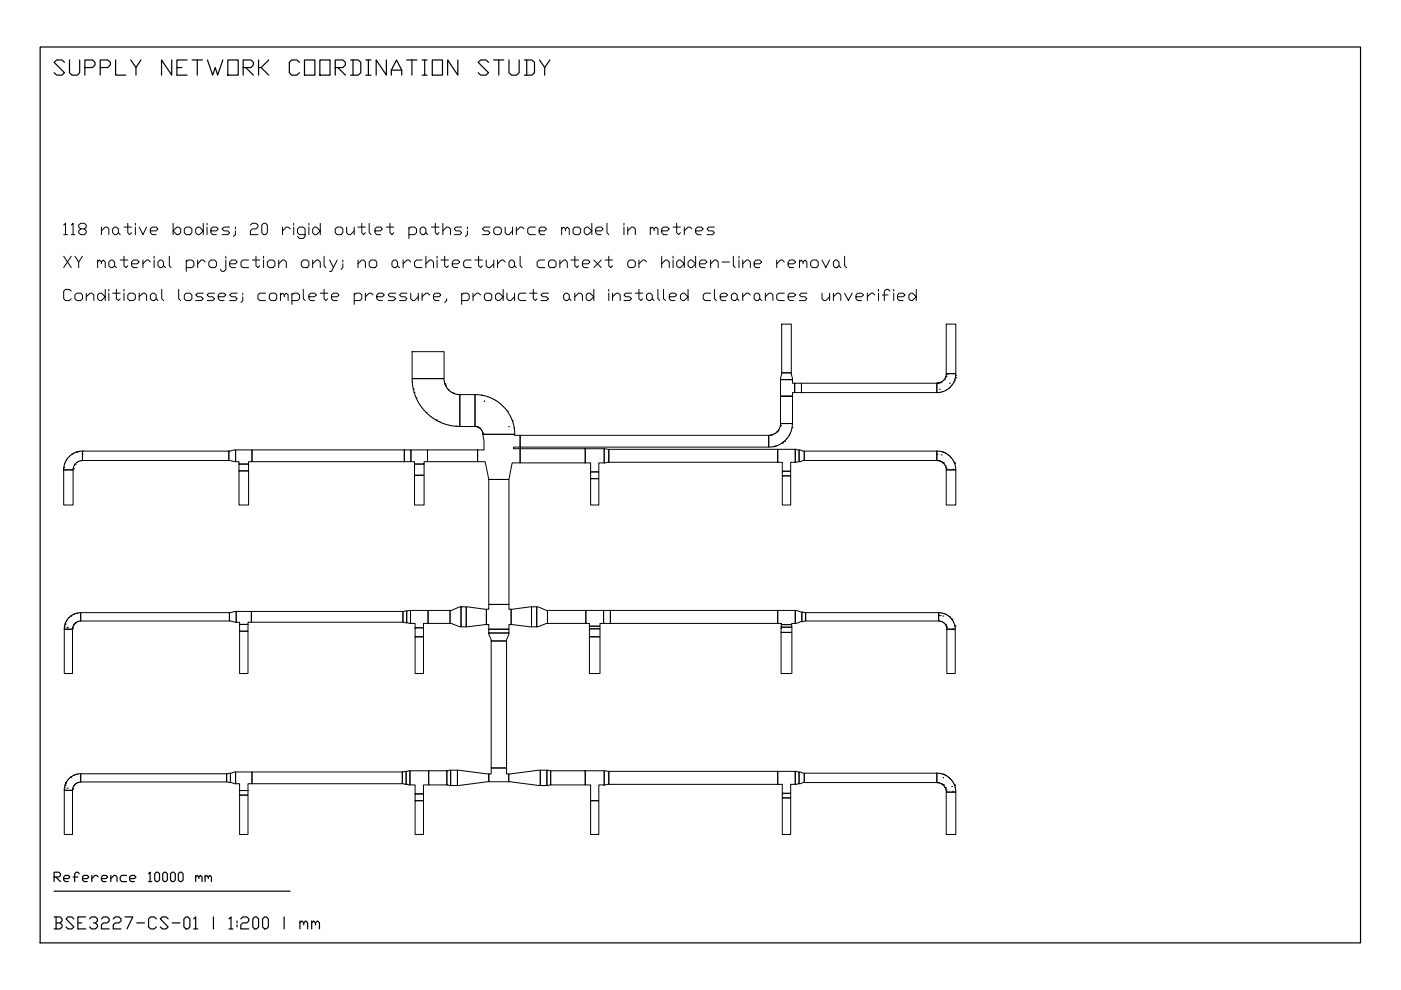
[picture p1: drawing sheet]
<svg xmlns="http://www.w3.org/2000/svg" width="297mm" height="210mm" viewBox="0 0 297 210" stroke-linecap="round" stroke-linejoin="round" font-family="sans-serif">
<defs><g id="words">
<text font-size="6.6" x="10.2" y="17.3">SUPPLY NETWORK COORDINATION STUDY</text>
<text font-size="5.7" x="10.2" y="198.3">BSE3227-CS-01 | 1:200 | mm</text>
<text font-size="4.9" x="10.2" y="188">Reference 10000 mm</text>
</g></defs>
<!-- layer: NOTES -->
<g fill="none" stroke="#000" stroke-width=".21">
<path d="M13.5 47.7l.4-.4v2.5M13.5 49.8h.8M13.5 54.3l1.6 2.4M15.1 47.7l.4-.4v2.5M15.1 49.8h.8M15.1 54.3l-1.6 2.4M15.9 54.3l.8 1.3v1.1M17.1 48.5l-.4-.4v-.4l.4-.4h.8l.4 .4v.4l-.4 .4h-.8l-.4 .5v.3l.4 .5h.8l.4-.5v-.3l-.4-.5M17.5 54.3l-.8 1.3M20.7 55.6l.4-.5 .4 .5v.3M20.7 55.1v1.6M21.5 49l.8-.9h.4l.4 .4v1.3"/>
<path d="M21.5 55.6l.4-.5 .4 .5v1.1M21.5 48.1v1.7M23.1 55.6l.4-.5h.4l.4 .5v.8l-.4 .3h-.4l-.4-.3zM23.9 48.5l.4-.4h.4l.4 .4v.8l-.4 .5h-.4l-.4-.5zM24.3 56.4l.4 .3M25.1 49.3l.4 .5M25.5 55.1h1.6M26.3 54.3v2.1l.4 .3 .4-.3M26.3 48.1h1.6M27.1 47.3v2l.4 .5 .4-.5M27.9 55.9h1.2l.4-.3-.4-.5h-.8l-.4 .5v.8l.4 .3h.8M28.7 47.3v.4"/>
<path d="M28.7 48.1v1.7M29.5 48.1l.8 1.7 .8-1.7M30.3 55.1v1.6M31.9 49h1.2l.4-.5-.4-.4h-.8l-.4 .4v.8l.4 .5h.8M31.9 55.6l-.4-.5h-.4l-.8 .8M32.7 54.3v.5M32.7 55.1v1.6M33.9 55.1h.4l.4 .5v.8l-.4 .3h-.4l-.4-.3v-.8zM34.7 56.4l.4 .3M35.9 54.3v2.1l.4 .3M36.7 49l.8-.9h.4l.4 .4v.8l-.4 .5h-.4zM36.7 47.3v2.5"/>
<path d="M39.1 48.5l.4-.4h.8l.4 .4v.8l-.4 .5h-.8l-.4-.5zM39.5 55.6l.4-.5h.8l.4 .5v.8l-.4 .3h-1.2M39.5 55.1v2.4M41.5 48.5l.4-.4h.4l.8 .9-.8 .8h-.4l-.4-.5zM41.9 55.1v1.6M43.1 47.3v2.5M43.5 55.6l-.4-.5h-.4l-.8 .8M43.9 47.3v.4M43.9 48.1v1.7M44.7 49h1.2l.4-.5-.4-.4h-.8l-.4 .4v.8l.4 .5h.8M44.7 55.1h.8l.4 .5v.8l-.4 .3h-.8l-.4-.3v-.8zM47.9 55.1v2l-.4 .4h-.4l-.4-.4"/>
<path d="M47.9 54.3v.5M48.7 48.1h-1.2l-.4 .4 .4 .5h.8l.4 .3-.4 .5h-1.2M48.7 55.9h1.2l.4-.3-.4-.5h-.8l-.4 .5v.8l.4 .3h.8M49.9 49v.8l-.4 .3M49.9 48.1v.4M52.7 55.1h-1.2l-.4 .5v.8l.4 .3h1.2M53.1 47.7l.4-.4h.8l.4 .4v.4l-.4 .4h-.8l-.4 .5v.8h1.6M53.5 55.1h1.6M54.3 54.3v2.1l.4 .3 .4-.3M55.9 47.3h.4l.4 .4v1.6l-.4 .5h-.4l-.4-.5v-1.6zM55.9 54.3v.5M55.9 55.1v1.6"/>
<path d="M56.7 55.6l.4-.5h.8l.4 .5v.8l-.4 .3h-.8l-.4-.3zM59.1 55.9l.8-.8h.4l.4 .5v1.1M59.1 55.1v1.6M59.9 48.1v1.7M61.5 48.5l-.4-.4h-.4l-.8 .9M62.3 47.3v.4M62.3 48.1v1.7M63.9 55.6l.4-.5h.8l.4 .5v.8l-.4 .3h-.8l-.4-.3zM64.7 49.8h-1.2l-.4-.5v-.8l.4-.4h.8l.4 .4v1.6l-.4 .5h-.8l-.4-.5M65.5 47.3v.4M65.5 48.1v1.7M66.3 55.9l.8-.8h.4l.4 .5v1.1"/>
<path d="M66.3 55.1v1.6M66.7 48.1h.4l.8 .9-.8 .8h-.4l-.4-.5v-.8zM67.9 47.3v2.5M68.7 54.3v2.1l.4 .3M69.9 55.1l.8 1.6M71.1 48.5l.4-.4h.8l.4 .4v.8l-.4 .5h-.8l-.4-.5zM71.5 55.1l-1.2 2.4h-.4M72.7 55.9v.8l-.4 .4M72.7 55.1v.5M73.5 48.1v1.2l.4 .5h.4l.8-.8M75.1 48.1v1.7M75.9 55.9l.8-.8h.4l.4 .5v1.1"/>
<path d="M75.9 48.1h1.6M75.9 55.1v1.6M76.7 47.3v2l.4 .5 .4-.5M78.3 47.3v2l.4 .5M78.7 55.1h.8l.4 .5v.8l-.4 .3h-.8l-.4-.3v-.8zM79.5 49h1.2l.4-.5-.4-.4h-.8l-.4 .4v.8l.4 .5h.8M81.9 48.1h1.6M82.7 47.3v2l.4 .5 .4-.5M83.5 55.1h.4l.4 .5v.8l-.4 .3h-.4l-.4-.3v-.8zM84.3 56.4l.4 .3M85.5 55.1v1.6M86.7 48.5l.4-.4h.8l.4 .4v.8l-.4 .5h-1.2"/>
<path d="M86.7 48.1v2.5M87.1 55.6l-.4-.5h-.4l-.8 .8M89.1 48.5l.4-.4h.4l.4 .4v.8l-.4 .5h-.4l-.4-.5zM89.5 55.1h-1.2l-.4 .5v.8l.4 .3h1.2M90.3 55.9l.8-.8h.4l.4 .5v1.1M90.3 49.3l.4 .5M90.3 54.3v2.4M91.5 48.1h1.6M92.3 47.3v2l.4 .5 .4-.5M92.7 54.3v.5M92.7 55.1v1.6M93.5 55.1h1.6"/>
<path d="M93.9 49l.8-.9h.4l.4 .4v1.3M93.9 47.3v2.5M94.3 54.3v2.1l.4 .3 .4-.3M95.9 55.9h1.2l.4-.3-.4-.5h-.8l-.4 .5v.8l.4 .3h.8M97.9 48.1h-1.2l-.4 .4 .4 .5h.8l.4 .3-.4 .5h-1.2M99.1 49v.8l-.4 .3M99.1 48.1v.4M99.9 55.1h-1.2l-.4 .5v.8l.4 .3h1.2M100.7 55.1h1.6M101.5 54.3v2.1l.4 .3 .4-.3M103.1 55.1v1.3l.4 .3h.4l.8-.8M103.9 48.1h-1.2l-.4 .4 .4 .5h.8l.4 .3-.4 .5h-1.2"/>
<path d="M104.7 55.1v1.6M105.1 48.1h.8l.4 .4v.8l-.4 .5h-.8l-.4-.5v-.8zM105.5 55.1v1.6M107.1 48.1v1.2l.4 .5h.4l.8-.8M107.1 55.6l-.4-.5h-.4l-.8 .8M108.3 55.1h.4l.4 .5v.8l-.4 .3h-.4l-.4-.3v-.8zM108.7 48.1v1.7M109.1 56.4l.4 .3M109.5 48.1v1.7M110.3 54.3v2.1l.4 .3M111.1 48.5l-.4-.4h-.4l-.8 .9M113.5 48.1h-1.2l-.4 .4v.8l.4 .5h1.2"/>
<path d="M114.3 49h1.2l.4-.5-.4-.4h-.8l-.4 .4v.8l.4 .5h.8M115.5 55.1h-1.2l-.4 .5v.8l.4 .3h1.2M116.7 55.1h.8l.4 .5v.8l-.4 .3h-.8l-.4-.3v-.8zM118.7 55.9l.8-.8h.4l.4 .5v1.1M118.7 55.1v1.6M119.1 48.5l.4-.4 .4 .4v.5M119.1 48.1v1.7M119.9 48.5l.4-.4 .4 .4v1.3M121.1 55.1h1.6M121.9 48.1h.8l.4 .4v.8l-.4 .5h-.8l-.4-.5v-.8zM121.9 54.3v2.1l.4 .3 .4-.3M123.5 55.9h1.2l.4-.3-.4-.5h-.8l-.4 .5v.8l.4 .3h.8"/>
<path d="M123.9 48.5l.4-.4h.4l.8 .9-.8 .8h-.4l-.4-.5zM125.5 47.3v2.5M125.9 55.1l1.6 1.6M126.3 49h1.2l.4-.5-.4-.4h-.8l-.4 .4v.8l.4 .5h.8M127.5 55.1l-1.6 1.6M128.3 55.1h1.6M128.7 47.3v2l.4 .5M129.1 54.3v2.1l.4 .3 .4-.3M132.3 47.3v.4M132.3 48.1v1.7M133.1 49l.8-.9h.4l.4 .4v1.3M133.1 48.1v1.7"/>
<path d="M133.5 55.1h.8l.4 .5v.8l-.4 .3h-.8l-.4-.3v-.8zM135.5 55.1v1.6M137.1 55.6l-.4-.5h-.4l-.8 .8M137.9 48.5l.4-.4 .4 .4v.5M137.9 48.1v1.7M138.7 48.5l.4-.4 .4 .4v1.3M140.3 49h1.2l.4-.5-.4-.4h-.8l-.4 .4v.8l.4 .5h.8M140.3 55.9l.8-.8h.4l.4 .5v1.1M140.3 54.3v2.4M142.7 48.1h1.6M142.7 54.3v.5M142.7 55.1v1.6"/>
<path d="M143.5 47.3v2l.4 .5 .4-.5M143.9 55.1h.4l.8 .8-.8 .8h-.4l-.4-.3v-.8zM145.1 48.1v1.7M145.1 54.3v2.4M146.3 55.1h.4l.8 .8-.8 .8h-.4l-.4-.3v-.8zM146.7 48.5l-.4-.4h-.4l-.8 .9M147.5 49h1.2l.4-.5-.4-.4h-.8l-.4 .4v.8l.4 .5h.8M147.5 54.3v2.4M148.3 55.9h1.2l.4-.3-.4-.5h-.8l-.4 .5v.8l.4 .3h.8M150.7 55.9l.8-.8h.4l.4 .5v1.1M150.7 55.1v1.6M151.5 48.1h-1.2l-.4 .4 .4 .5h.8l.4 .3-.4 .5h-1.2"/>
<path d="M153.1 55.6h1.6M155.5 54.3v2.1l.4 .3M156.7 54.3v.5M156.7 55.1v1.6M157.5 55.9l.8-.8h.4l.4 .5v1.1M157.5 55.1v1.6M159.9 55.9h1.2l.4-.3-.4-.5h-.8l-.4 .5v.8l.4 .3h.8M164.7 55.1v1.6M166.3 55.6l-.4-.5h-.4l-.8 .8M167.1 55.9h1.2l.4-.3-.4-.5h-.8l-.4 .5v.8l.4 .3h.8M169.5 55.6l.4-.5 .4 .5v.3M169.5 55.1v1.6"/>
<path d="M170.3 55.6l.4-.5 .4 .5v1.1M171.9 55.6l.4-.5h.8l.4 .5v.8l-.4 .3h-.8l-.4-.3zM174.3 55.1l.8 1.6 .8-1.6M177.1 55.1h.4l.4 .5v.8l-.4 .3h-.4l-.4-.3v-.8zM177.9 56.4l.4 .3M179.1 54.3v2.1l.4 .3M15.1 61.7l-.4-.3h-.8l-.4 .3v1.6l.4 .4h.8l.4-.4M15.9 62.5l.4-.3h.8l.4 .3v.8l-.4 .4h-.8l-.4-.4zM18.3 62.9l.8-.7h.4l.4 .3v1.2M18.3 62.2v1.5M20.7 62.5l.4-.3h.4l.8 .7-.8 .8h-.4l-.4-.4zM22.3 61.4v2.3"/>
<path d="M23.1 61.4v.3M23.1 62.2v1.5M23.9 62.2h1.6M24.7 61.4v1.9l.4 .4 .4-.4M26.3 61.4v.3M26.3 62.2v1.5M27.1 62.5l.4-.3h.8l.4 .3v.8l-.4 .4h-.8l-.4-.4zM29.5 62.9l.8-.7h.4l.4 .3v1.2M29.5 62.2v1.5M31.9 62.5l.4-.3h.4l.4 .3v.8l-.4 .4h-.4l-.4-.4zM33.1 63.3l.4 .4M34.3 61.4v1.9l.4 .4"/>
<path d="M37.9 61.4v1.9l.4 .4M39.1 62.5l.4-.3h.8l.4 .3v.8l-.4 .4h-.8l-.4-.4zM43.1 62.2h-1.2l-.4 .3 .4 .4h.8l.4 .4-.4 .4h-1.2M45.5 62.2h-1.2l-.4 .3 .4 .4h.8l.4 .4-.4 .4h-1.2M46.3 62.9h1.2l.4-.4-.4-.3h-.8l-.4 .3v.8l.4 .4h.8M50.3 62.2h-1.2l-.4 .3 .4 .4h.8l.4 .4-.4 .4h-1.2M51.5 62.9v.8l-.4 .4M51.5 62.2v.3M56.3 62.2h-1.2l-.4 .3v.8l.4 .4h1.2M57.1 62.5l.4-.3h.8l.4 .3v.8l-.4 .4h-.8l-.4-.4zM59.5 62.5l.4-.3 .4 .3v.4M59.5 62.2v1.5"/>
<path d="M60.3 62.5l.4-.3 .4 .3v1.2M61.9 62.5l.4-.3h.8l.4 .3v.8l-.4 .4h-1.2M61.9 62.2v2.3M64.3 61.4v1.9l.4 .4M65.5 62.9h1.2l.4-.4-.4-.3h-.8l-.4 .3v.8l.4 .4h.8M67.9 62.2h1.6M68.7 61.4v1.9l.4 .4 .4-.4M70.3 62.9h1.2l.4-.4-.4-.3h-.8l-.4 .3v.8l.4 .4h.8M75.1 62.5l.4-.3h.8l.4 .3v.8l-.4 .4h-1.2M75.1 62.2v2.3M77.5 62.2v1.5M79.1 62.5l-.4-.3h-.4l-.8 .7"/>
<path d="M79.9 62.9h1.2l.4-.4-.4-.3h-.8l-.4 .3v.8l.4 .4h.8M83.9 62.2h-1.2l-.4 .3 .4 .4h.8l.4 .4-.4 .4h-1.2M86.3 62.2h-1.2l-.4 .3 .4 .4h.8l.4 .4-.4 .4h-1.2M87.1 62.2v1.1l.4 .4h.4l.8-.8M88.7 62.2v1.5M89.5 62.2v1.5M91.1 62.5l-.4-.3h-.4l-.8 .7M91.9 62.9h1.2l.4-.4-.4-.3h-.8l-.4 .3v.8l.4 .4h.8M94.7 63.3v.4l-.4 .4M97.9 62.5l.4-.3h.8l.4 .3v.8l-.4 .4h-1.2M97.9 62.2v2.3M100.3 62.2v1.5"/>
<path d="M101.9 62.5l-.4-.3h-.4l-.8 .7M102.7 62.5l.4-.3h.8l.4 .3v.8l-.4 .4h-.8l-.4-.4zM105.1 62.5l.4-.3h.4l.8 .7-.8 .8h-.4l-.4-.4zM106.7 61.4v2.3M107.5 62.2v1.1l.4 .4h.4l.8-.8M109.1 62.2v1.5M111.5 62.2h-1.2l-.4 .3v.8l.4 .4h1.2M112.3 62.2h1.6M113.1 61.4v1.9l.4 .4 .4-.4M116.3 62.2h-1.2l-.4 .3 .4 .4h.8l.4 .4-.4 .4h-1.2M119.5 62.5l.4-.3h.4l.4 .3v.8l-.4 .4h-.4l-.4-.4zM120.7 63.3l.4 .4"/>
<path d="M121.9 62.9l.8-.7h.4l.4 .3v1.2M121.9 62.2v1.5M124.3 62.5l.4-.3h.4l.8 .7-.8 .8h-.4l-.4-.4zM125.9 61.4v2.3M129.1 61.4v.3M129.1 62.2v1.5M129.9 62.9l.8-.7h.4l.4 .3v1.2M129.9 62.2v1.5M133.9 62.2h-1.2l-.4 .3 .4 .4h.8l.4 .4-.4 .4h-1.2M134.7 62.2h1.6M135.5 61.4v1.9l.4 .4 .4-.4M137.1 62.5l.4-.3h.4l.4 .3v.8l-.4 .4h-.4l-.4-.4z"/>
<path d="M138.3 63.3l.4 .4M139.5 61.4v1.9l.4 .4M140.7 61.4v1.9l.4 .4M141.9 62.9h1.2l.4-.4-.4-.3h-.8l-.4 .3v.8l.4 .4h.8M144.3 62.5l.4-.3h.4l.8 .7-.8 .8h-.4l-.4-.4zM145.9 61.4v2.3M150.7 62.2h-1.2l-.4 .3v.8l.4 .4h1.2M151.5 61.4v1.9l.4 .4M152.7 62.9h1.2l.4-.4-.4-.3h-.8l-.4 .3v.8l.4 .4h.8M155.1 62.5l.4-.3h.4l.4 .3v.8l-.4 .4h-.4l-.4-.4zM156.3 63.3l.4 .4M157.5 62.2v1.5"/>
<path d="M159.1 62.5l-.4-.3h-.4l-.8 .7M159.9 62.5l.4-.3h.4l.4 .3v.8l-.4 .4h-.4l-.4-.4zM161.1 63.3l.4 .4M162.3 62.9l.8-.7h.4l.4 .3v1.2M162.3 62.2v1.5M166.3 62.2h-1.2l-.4 .3v.8l.4 .4h1.2M167.1 62.9h1.2l.4-.4-.4-.3h-.8l-.4 .3v.8l.4 .4h.8M171.1 62.2h-1.2l-.4 .3 .4 .4h.8l.4 .4-.4 .4h-1.2M174.3 62.2v1.1l.4 .4h.4l.8-.8M175.9 62.2v1.5M176.7 62.9l.8-.7h.4l.4 .3v1.2M176.7 62.2v1.5"/>
<path d="M179.1 62.2l.8 1.5 .8-1.5M181.5 62.9h1.2l.4-.4-.4-.3h-.8l-.4 .3v.8l.4 .4h.8M183.9 62.2v1.5M185.5 62.5l-.4-.3h-.4l-.8 .7M186.3 61.4v.3M186.3 62.2v1.5M187.1 62.5h1.2M188.7 61.7l-.4-.3h-.4l-.4 .3v2M189.5 61.4v.3M189.5 62.2v1.5M190.3 62.9h1.2l.4-.4-.4-.3h-.8l-.4 .3v.8l.4 .4h.8M192.7 62.5l.4-.3h.4l.8 .7-.8 .8h-.4l-.4-.4z"/>
<path d="M194.3 61.4v2.3"/>
</g>
<!-- layer: MATERIAL -->
<g fill="none" stroke="#000" stroke-width=".21">
<path d="M87.4 74.6h6.7v5.7h-6.7zM165.7 79.1h2.1l.2 1.4h-2.5zM165.7 68.7h2.1v10.4h-2.1zM200.5 79.9h.1M200.6 68.7h2v10.5h-2zM200.6 79.2h2l-.2 1.6-.6 .9-.9 .9-1 .5-1.3 .1v-1.9l1-.3 .6-.4 .3-.7zM200.6 79.4h.1M202.6 79.6h.1M13.5 99.6h2v7.5h-2zM13.5 99.1h.1M13.7 98.4h.1M14.7 96.7l1.3-.8 1.5-.3v2l-.7 .2-.7 .4-.5 .7-.1 .7h-2l.3-1.5z"/>
<path d="M15.3 96.3h.1M15.5 99.4h.1M15.5 99.3h.1M15.9 98.4h.1M16.1 95.9h.1M16.3 95.8h.1M16.5 95.8h.1M16.8 97.8h.1M17.1 97.7h.1M17.4 96.3h.1M17.5 95.6h.1M17.5 95.6h31v2h-31z"/>
<path d="M48.5 95.6l1.5-.2v2.5l-1.5-.3zM50 95.4h3.4v2.5h-.7v.5h-2v-.5h-.7zM50.7 99.8h2v7.3h-2zM50.7 98.4h2v1.4h-2zM53.4 95.4h32.3v2.5h-32.3zM85.7 95.4h1.4v2.5h-1.4zM87.1 95.4h3.5v2.5h-.7v.5h-2v-.5h-.8zM87.4 80.3h6.7l.3 1.2 .6 1 1.2 .9 1.3 .3v6.7l-1.6-.1-2.3-.6-1.8-1-1.5-1.3-1.3-1.5-.8-1.6-.6-1.9zM87.6 82.5h.1M87.8 83.2h.1M87.9 98.4h2v2.4h-2zM88.2 84.3h.1"/>
<path d="M90.4 87.5h.1M90.6 95.4h10.7v2.5h-10.7zM92.5 89.1h.1M93.1 89.4h.1M94.3 81.3h.1M94.4 81.5h.1M94.5 81.8h.1M95 82.6h.1M96.1 83.3h.1M96.7 90.4h.1M97.4 83.7h.1M97.5 83.7h3.2v6.7h-3.2z"/>
<path d="M100.7 83.7h1.3l1.8 .5 1.4 .7 1.4 1.1 1.2 1.5 .6 1.1 .6 1.7 .1 1.8h-6.7l-.1-.5-.3-.6-.7-.5-.6-.1zM101 90.5h.1M101.1 90.5h.1M101.3 90.5h.1M101.6 90.7h.1M102.1 83.8h.1M102.4 91.9h.1M102.4 92.1h6.7v.2h1.2v2.5h-1.4v.3h1.4v3h-1.7l-.7 3.6h-4.3l-.7-3.8h-1.6v-2.5h1.3v-1.9zM102.7 85.1h.1M107.6 87.2h.1M107.8 90.5h.1M108.6 89.2h.1"/>
<path d="M109 90.8h.1M110.3 95.1h13.8v3h-13.8zM110.3 92.3h52.7v2.5h-52.7zM124.1 95.1h4v3h-1.1v1.9h-1.8v-1.9h-1.1zM128.1 95.1l1 .2v2.7l-1 .1zM129.1 95.3h35.8v2.7h-35.8zM163.5 92.3h.1M163.7 92.2h.1M164 94.7h.1M164.3 94.6h.1M164.4 94.6h.1M164.8 91.5h.1"/>
<path d="M164.9 95.3h3.7v2.7h-1v1.9h-1.7v-1.9h-1zM165 91.3h.1M165.4 90.3h.1M165.5 89.8h2.5l-.1 1.1-.4 1.2-.9 1.2-1 .8-1.1 .5-1.5 .2v-2.5l.9-.2 .9-.5 .5-.8zM165.5 89.8h.1M165.5 90.2h.1M165.5 80.5v3.5h2.5v5.8h-2.5v-5.8h2.5v-.8h.5v-1.9h-.5v-.8zM165.8 94h.1M165.9 93.9h.1M165.9 99.9h1.7v1h-1.7zM166.2 93.7h.1M166.3 93.6h.1"/>
<path d="M167.9 90.6h.1M168.5 81.3h1.4v1.9h-1.4zM168.6 95.3l.8 .1v2.5l-.5 .1h-.3zM169.4 95.4l1.1 .2v2l-.8 .3h-.3zM169.9 81.3h28.7v1.9h-28.7zM170.5 95.6h28.1v2h-28.1zM198.6 95.6l1.3 .2 1.4 .8 .9 1.2 .4 1v.8h-2l-.1-.7-.3-.5-.8-.6-.8-.2zM198.7 97.6h.1M198.7 96.3h.1M198.7 81.3h.1M198.8 97.6h.1M198.8 81.2h.1"/>
<path d="M198.9 83.2h.1M198.9 81.2h.1M199 97.7h.1M199.1 81.2h.1M199.1 82.5h.1M199.2 97.7h.1M199.2 83.2h.1M199.3 81.1h.1M199.4 81.1h.1M199.6 96.4h.1M199.6 97.9h.1M199.6 81h.1"/>
<path d="M199.9 95.9h.1M199.9 98.1h.1M200 98.1h.1M200 95.9h.1M200.2 95.9h.1M200.2 80.5h.1M200.4 98.8h.1M200.6 99.2h.1M200.6 99.6h2v7.5h-2zM200.6 99.5h.1M201.3 96.6h.1M201.3 81.3h.1"/>
<path d="M202 99.5h.1M202.2 81h.1M202.3 98h.1M202.4 98.3h.1M202.4 80.6h.1M202.5 80.2h.1M202.6 80.1h.1M87.9 100.8h2v6.3h-2zM103.6 101.7h4.3v26.5h-4.3zM125.2 100h1.8v1.5h-1.8zM125.2 101.5h1.8v5.6h-1.8zM165.9 100.9h1.7v6.2h-1.7z"/>
<path d="M13.6 133.4h1.8v9.4h-1.8zM13.7 132.9h.1M13.8 132.3h.1M14 131.9h.1M14.2 133.1h.1M14.2 133h.1M14.6 130.9l1.2-.8 1.3-.2v1.8l-.8 .1-.4 .4-.4 .5-.1 .7h-1.8l.3-1.4zM14.9 130.7h.1M15 130.6h.1M15.3 131.1h.1M15.4 133.3h.1M15.4 133h.1"/>
<path d="M15.6 130.2h.1M15.7 132.5h.1M16 132.1h.1M16.3 130h.1M16.4 131.8h.1M16.6 131.7h.1M16.8 131.7h.1M16.9 131.7h.1M17.1 129.9h31.5v1.8h-31.5zM48.6 129.9l1.5-.3v2.3l-1.5-.2zM50.1 129.6h3.2v2.3h-.7v.5h-1.8v-.5h-.7zM50.8 133.8h1.8v9h-1.8z"/>
<path d="M50.8 132.4h1.8v1.4h-1.8zM53.3 129.6h32.1v2.3h-32.1zM85.4 129.6l.8-.1v2.6l-.8-.2zM86.2 129.5l.8-.1v2.8l-.8-.1zM87 129.4h3.8v2.8h-1v.9h-1.8v-.9h-1zM88 135h1.8v7.8h-1.8zM88 133.1h1.8v1.9h-1.8zM90.8 129.4h4.6v2.8h-4.6zM95.4 129.4l2.3-.7v4.2l-2.3-.7zM97.7 128.7h1.1v4.2h-1.1zM98.8 128.7l4.3 .5v3.2l-4.3 .5zM103.6 128.2h4.3v1h.5v3.2h-.5v1h-4.3v-1h-.5v-3.2h.5z"/>
<path d="M103.6 133.4h4.3v.8h-4.3zM103.6 134.2h4.3v.3l-.5 1.4h-3.3zM104.1 135.9h3.3v26.9h-3.3zM108.4 129.2l4.3-.5v4.2l-4.3-.5zM112.7 128.7h1.1v4.2h-1.1zM113.8 128.7l2.3 .7v2.8l-2.1 .7h-.2zM116.1 129.4h8.1v2.8h-8.1zM124.2 129.4h3.8v2.8h-.8v.6h-2.2v-.6h-.8zM125 135h2.2v7.8h-2.2zM125 132.8h2.2v.5h-2.2zM125 133.3h2.2v1.7h-2.2zM128 129.4h1.4v2.8h-1.4z"/>
<path d="M129.4 129.4h35.5v2.8h-35.5zM164.9 129.4h3.7v2.8h-.7v.2h-2.2v-.2h-.8zM165.6 134.1h2.3v8.7h-2.3zM165.6 133h2.3v1.1h-2.3zM165.7 132.4h2.2v.6h-2.3zM168.6 129.4l1.4 .4v2l-1.1 .4h-.3zM170 129.8l.8 .1v1.8l-.8 .1zM170.8 129.9h28.2v1.8h-28.2zM199 129.9l1.4 .3 1.1 .8 .8 1.1 .2 1.3h-1.8v-.6l-.5-.7-.6-.3-.6-.1zM199.1 130.5h.1M199.1 129.9h.1M199.2 131.7h.1"/>
<path d="M199.3 130.5h.1M199.9 130.6h.1M200.4 132.4h.1M200.5 132.5h.1M200.5 130.3h.1M200.6 132.8h.1M200.7 133h.1M200.7 133.4h1.8v9.4h-1.8zM201.3 130.8h.1M201.8 131.2h.1M201.8 131.3h.1M201.9 133.4h.1"/>
<path d="M202.4 132.6h.1M202.5 132.9h.1M13.6 167.6h1.8v9.3h-1.8zM13.7 167h.1M13.8 166.5h.1M13.8 166.4h.1M14 166h.1M14.2 167.1h.1M14.5 165.2l1.2-.9 1.4-.2v1.7l-.6 .1-.7 .4-.3 .7-.1 .6h-1.8l.2-1.3zM14.9 164.8h.1M15 164.7h.1M15.3 165.3h.1"/>
<path d="M15.4 167.4h.1M15.4 167.2h.1M15.6 164.4h.1M15.7 166.6h.1M16 166.2h.1M16.3 164.1h.1M16.4 166h.1M16.6 165.9h.1M16.8 165.8h.1M16.9 165.8h.1M17.1 164.1h30.9v1.7h-30.9zM48 164.1l.9-.2v2l-.9-.1z"/>
<path d="M48.9 163.9l1.1-.2v2.5l-1.1-.3zM50 163.7h3.4v2.5h-.8v1.4h-1.8v-1.4h-.8zM50.8 167.6h1.8v1h-1.8zM50.8 168.6h1.8v8.3h-1.8zM53.4 163.7h31.9v2.5h-31.9zM85.3 163.7l.8-.2v2.8l-.8-.1zM86.1 163.5l.8-.1v3l-.8-.1zM86.9 163.4h4v3h-1.1v1.9h-1.8v-1.9h-1.1zM88 168.3h1.8v1.5h-1.8zM88 169.8h1.8v7.1h-1.8zM90.9 163.4h3.8v3h-3.8zM94.7 163.4l.8-.1v3.3l-.8-.2z"/>
<path d="M95.5 163.3h1.5v3.3h-1.5zM97 163.3l6.6 .8v1.6l-6.6 .9zM104.1 162.8h3.3v1.3h.5v1.6h-4.3v-1.6h.5zM107.9 164.1l6.7-.8v3.3l-6.7-.9zM114.6 163.3h1.4v3.3h-1.4zM116 163.3l.8 .1v3l-.6 .2h-.2zM116.8 163.4h7.3v3h-7.3zM124.1 163.4h4v3h-1.1v3.4h-1.8v-3.4h-1.1zM125.2 169.8h1.8v7.1h-1.8zM128.1 163.4l1 .1v2.8l-1 .1zM129.1 163.5h35.8v2.8h-35.8zM164.9 163.5h3.7v2.8h-1v1.9h-1.7v-1.9h-1z"/>
<path d="M165.9 169.2h1.7v7.7h-1.7zM165.9 168.2h1.7v1h-1.7zM168.6 163.5l.8 .2v2.5l-.5 .1h-.3zM169.4 163.7l1.1 .2v2l-.8 .3h-.3zM170.5 163.9h28.1v2h-28.1zM198.6 163.9l1.5 .3 1.5 1 .8 1.2 .2 1.6h-2l-.1-.8-.3-.6-.6-.5-1-.2zM198.7 165.9h.1M198.8 165.9h.1M199 166h.1M199.6 166.2h.1M199.9 164.1h.1M199.9 166.4h.1"/>
<path d="M200 166.4h.1M200 164.9h.1M200 166.5h.1M200 164.2h.1M200.2 164.2h.1M200.4 167h.1M200.4 167.1h.1M200.6 167.5h.1M200.6 167.7h.1M200.6 168h2v8.9h-2zM201.3 164.9h.1M201.8 166.8h.1"/>
<path d="M202 167.8h.1M202.3 166.3h.1M202.4 166.6h.1"/>
</g>
<!-- layer: BSA_DOC_FRAME -->
<path d="M8.5 10h280v189.9h-280z" fill="none" stroke="#000" stroke-width=".25"/>
<!-- layer: BSA_DOC_REFERENCE -->
<path d="M11.5 188.9h50" fill="none" stroke="#000" stroke-width=".25"/>
<use href="#words"/>
</svg>
